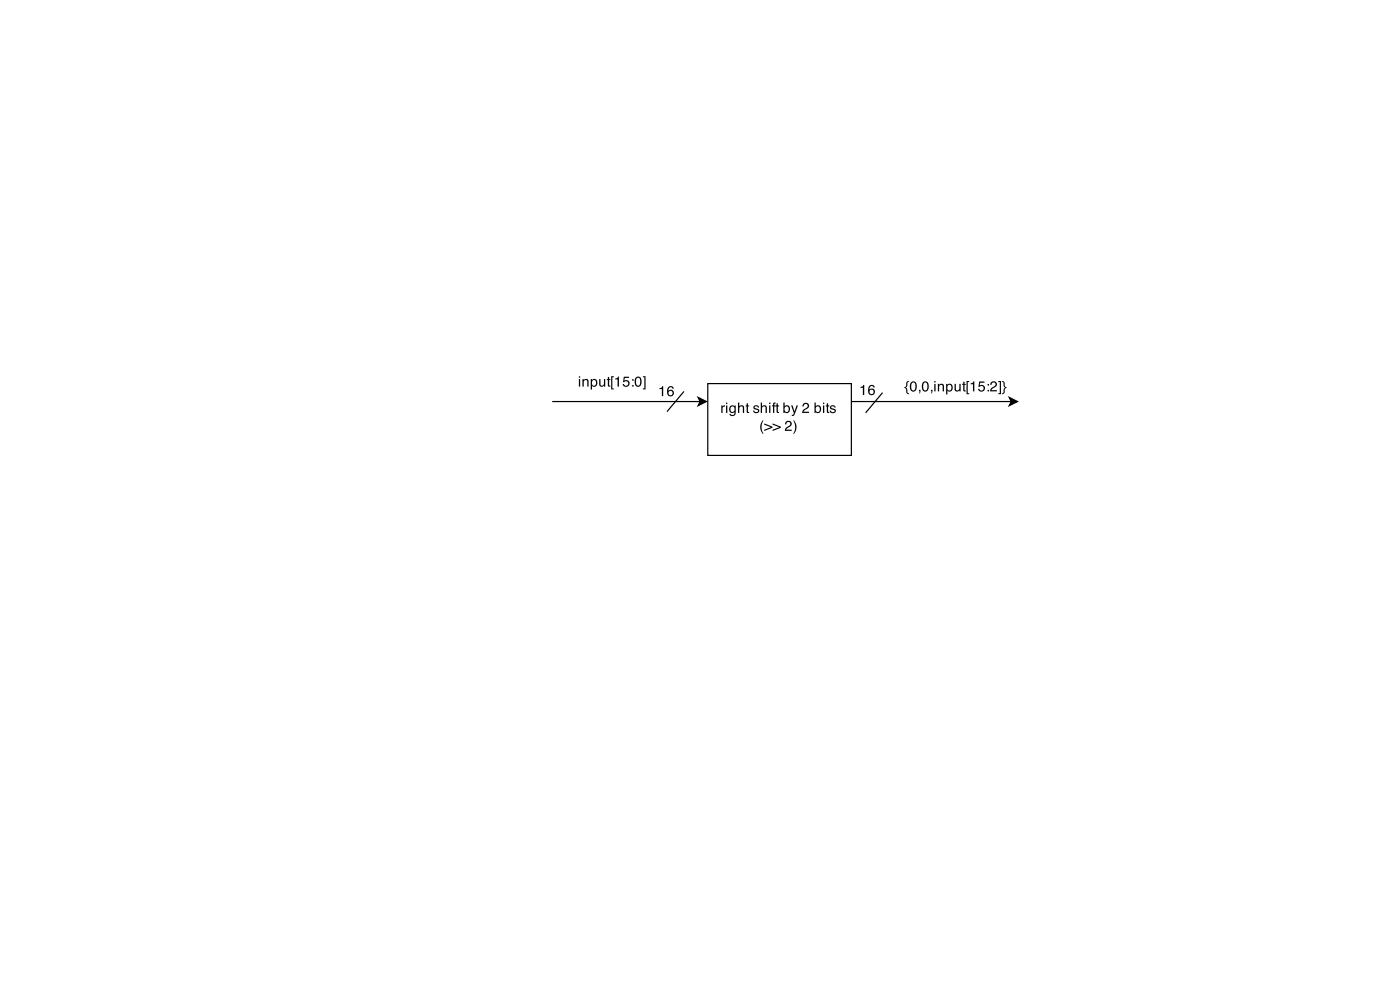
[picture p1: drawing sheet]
<svg xmlns="http://www.w3.org/2000/svg" width="226mm" height="161mm" viewBox="0 0 226 161" stroke-linecap="round" stroke-linejoin="round" font-family="sans-serif">
<path d="M89.2 64.8h23.9M110.5 63.2l-2.8 3.3M112.8 64.2l1.3 .6-1.3 .7 .3-.7zM114.3 61.9h23.2v11.6h-23.2zM137.5 64.8h25.8M142.6 63.4l-2.8 3.3M163 64.2l1.4 .6-1.4 .7 .3-.7z" fill="none" stroke="#000" stroke-width=".19"/>
<g fill="#000">
<path d="M93.5 61.2h.2v1.2h-.2zM93.5 60.8h.2v.2h-.2zM94.1 61.2h.2v.2a.43 .43 0 0 1 .5-.2 .43 .43 0 0 1 .3 .4v.8h-.2v-.7a.3 .3 0 0 0-.4-.3 .3 .3 0 0 0-.2 .4v.6h-.2zM95.8 61.4a.47 .47 0 0 0-.2 .6 .47 .47 0 0 0 .5 .3 .46 .46 0 0 0 .2-.6 .46 .46 0 0 0-.5-.3zM95.4 61.2h.2v.2a.54 .54 0 0 1 .7-.1 .54 .54 0 0 1 .2 .7 .47 .47 0 0 1-.4 .4 .47 .47 0 0 1-.5-.1v.6h-.2zM96.8 61.2h.2v.9l.2 .2a.39 .39 0 0 0 .4-.5v-.6h.2v1.2h-.2v-.2a.42 .42 0 0 1-.5 .2 .42 .42 0 0 1-.3-.4zM98.2 60.9h.2v.3h.2v.2h-.2v.8l.2 .1v.1h-.3l-.1-.1v-.9h-.2v-.2h.2zM98.7 60.8h.4v.1h-.2v1.8h.2v.2h-.4zM99.4 61.1l.6-.3v1.6h-.2v-1.1h-.4zM100.8 60.8h.8v.2h-.7l-.1 .5a.55 .55 0 0 1 .8 .2 .55 .55 0 0 1-.3 .8 .55 .55 0 0 1-.7-.5h.2a.35 .35 0 0 0 .5 .2 .35 .35 0 0 0 .1-.6 .35 .35 0 0 0-.6 .1h-.2zM102.1 61.2h.2v.3h-.2zM102.1 62.2h.2v.2h-.2zM102.7 61a.58 .58 0 0 1 .7-.1 .58 .58 0 0 1 .2 .7 .59 .59 0 0 1-.2 .7 .59 .59 0 0 1-.8-.1l-.1-.7zM102.9 61a.9 .9 0 0 0 .2 1.3 .79 .79 0 0 0 0-1.3zM103.8 60.8h.5v2.1h-.5v-.2h.3v-1.8h-.3z" fill-rule="evenodd"/>
<path d="M106.5 62.7l.6-.3v1.6h-.2v-1.2h-.4zM107.9 62.5a.49 .49 0 0 1 .6-.2 .49 .49 0 0 1 .3 .5h-.2a.34 .34 0 0 0-.4-.3 .34 .34 0 0 0-.2 .5v.1a.54 .54 0 0 1 .8 .1 .54 .54 0 0 1-.2 .8 .54 .54 0 0 1-.8-.3l-.1-.6zM108 63.5a.35 .35 0 0 0 .7 0 .35 .35 0 0 0-.7 0z" fill-rule="evenodd"/>
<path d="M116.5 65.5h.2v.2l.4-.3v.3l-.4 .2v.8h-.2zM117.3 65.5h.2v1.2h-.2zM117.3 65h.2v.2h-.2zM117.9 65.6l.4-.2 .3 .2v-.1h.2v1.1a.53 .53 0 0 1-.4 .6 .53 .53 0 0 1-.6-.4l.5 .2a.38 .38 0 0 0 .3-.5 .53 .53 0 0 1-.7 .1 .53 .53 0 0 1-.1-.7zM118.1 65.7a.44 .44 0 0 0-.1 .5 .44 .44 0 0 0 .5 .3 .44 .44 0 0 0 .2-.6 .44 .44 0 0 0-.6-.2zM119.2 65h.2v.6a.43 .43 0 0 1 .5-.1 .43 .43 0 0 1 .3 .4v.8h-.2v-.9l-.3-.2-.3 .2v.9h-.2zM120.6 65.1h.2v.4h.2v.1h-.2v.8l.2 .1v.2h-.3l-.1-.2v-.9h-.2v-.1h.2zM121.8 65.5l.3-.1 .3 .1 .2 .3h-.2a.26 .26 0 0 0-.3-.2 .26 .26 0 0 0-.2 .2l.1 .1a.58 .58 0 0 1 .6 .6 .53 .53 0 0 1-.5 .2 .53 .53 0 0 1-.5-.4h.2a.29 .29 0 0 0 .3 .3 .29 .29 0 0 0 .3-.3v-.1a.58 .58 0 0 1-.7-.5zM122.9 65h.2v.6a.43 .43 0 0 1 .5-.1 .43 .43 0 0 1 .3 .4v.8h-.2l-.1-.9-.2-.2-.3 .2v.9h-.2zM124.2 65.5h.2v1.2h-.2zM124.2 65h.2v.2h-.2zM124.9 65.1l.4-.1v.2l-.2 .1v.2h.2v.1h-.2v1.1h-.2v-1.1h-.2v-.1h.2zM125.4 65.1h.2v.4h.2v.1h-.2v.8l.2 .1v.2h-.2l-.2-.2v-.9h-.1v-.1h.1zM126.5 65h.2v.6a.53 .53 0 0 1 .7-.1 .53 .53 0 0 1 .2 .7 .48 .48 0 0 1-.3 .5 .48 .48 0 0 1-.6-.2v.2h-.2zM126.8 65.7a.42 .42 0 0 0-.1 .6 .42 .42 0 0 0 .6 .1 .42 .42 0 0 0 .1-.6 .42 .42 0 0 0-.6-.1zM127.8 65.5h.2l.3 1 .4-1h.2l-.5 1.3a.4 .4 0 0 1-.5 .4v-.2h.2l.1-.3zM129.8 65.2a.53 .53 0 0 1 .8 .1 .53 .53 0 0 1-.3 .8l-.5 .4h.9v.2h-1.1a1.75 1.75 0 0 1 .8-1 .33 .33 0 0 0-.3-.5 .33 .33 0 0 0-.3 .4h-.2zM131.6 65h.2v.6a.53 .53 0 0 1 .7-.1 .53 .53 0 0 1 .1 .7 .48 .48 0 0 1-.3 .5 .48 .48 0 0 1-.6-.2v.2h-.1zM131.9 65.7a.42 .42 0 0 0-.1 .6 .42 .42 0 0 0 .5 .1 .42 .42 0 0 0 .1-.6 .42 .42 0 0 0-.5-.1zM132.9 65.5h.2v1.2h-.2zM132.9 65h.2v.2h-.2zM133.5 65.1h.3v.4h.1v.1h-.1v.8l.1 .1v.2h-.2l-.1-.2-.1-.9h-.1v-.1h.1zM134.2 65.5l.3-.1 .3 .1 .2 .3h-.2a.26 .26 0 0 0-.3-.2 .26 .26 0 0 0-.2 .2v.1a.58 .58 0 0 1 .7 .6 .53 .53 0 0 1-.6 .2 .53 .53 0 0 1-.4-.4h.2a.29 .29 0 0 0 .3 .3 .29 .29 0 0 0 .3-.3l-.1-.1a.58 .58 0 0 1-.6-.5z" fill-rule="evenodd"/>
<path d="M123.2 67.9h.1a2.03 2.03 0 0 0 0 2.2 1.18 1.18 0 0 1-.5-1.1l.1-.6zM123.4 68.4l1.4 .5v.2l-1.4 .5v-.2l1.1-.4-1.1-.4zM124.8 68.4l1.3 .5v.2l-1.3 .5v-.2l1.1-.4-1.1-.4zM127 68.1a.53 .53 0 0 1 .8 .1 .53 .53 0 0 1-.3 .8l-.5 .4h.9v.2h-1.1a1.75 1.75 0 0 1 .8-1 .33 .33 0 0 0-.3-.5 .33 .33 0 0 0-.3 .4h-.2zM128.1 67.9a1.15 1.15 0 0 1 .5 .9l-.1 .8-.2 .5h-.2a2.03 2.03 0 0 0 0-2.2z" fill-rule="evenodd"/>
<path d="M139 62.5l.6-.3v1.6h-.2v-1.2h-.4zM140.4 62.3a.49 .49 0 0 1 .5-.2 .49 .49 0 0 1 .4 .5h-.2a.34 .34 0 0 0-.4-.3 .34 .34 0 0 0-.3 .5v.1a.54 .54 0 0 1 .8 .1 .54 .54 0 0 1-.2 .8 .54 .54 0 0 1-.7-.3l-.1-.6zM140.4 63.3a.35 .35 0 0 0 .7 0 .35 .35 0 0 0-.7 0z" fill-rule="evenodd"/>
<path d="M146.5 61.7l.3-.2v.1l-.2 .2v.3a.37 .37 0 0 1-.4 .5 .62 .62 0 0 1 .4 .8l.2 .1v.2a.56 .56 0 0 1-.4-.8l-.3-.2v-.2l.2-.1zM147.1 61.7a.58 .58 0 0 1 .8 0 .58 .58 0 0 1 .2 .7 .59 .59 0 0 1-.3 .7 .59 .59 0 0 1-.7-.1l-.1-.8zM147.4 61.8a.9 .9 0 0 0 .1 1.3 .79 .79 0 0 0 0-1.3zM148.4 63h.3l-.1 .4-.2 .1 .2-.3h-.2zM149.1 61.7a.58 .58 0 0 1 .7 0 .58 .58 0 0 1 .2 .7 .59 .59 0 0 1-.2 .7 .59 .59 0 0 1-.8-.1l-.1-.8zM149.3 61.8a.9 .9 0 0 0 .1 1.3 .79 .79 0 0 0 .1-1.3zM150.4 63h.2v.4l-.2 .1 .1-.3h-.1zM150.9 62h.2v1.2h-.2zM150.9 61.5h.2v.3h-.2zM151.5 62h.2v.2a.43 .43 0 0 1 .5-.2 .43 .43 0 0 1 .3 .4v.8h-.2v-.8a.3 .3 0 0 0-.4-.2 .3 .3 0 0 0-.2 .4v.6h-.2zM153.2 62.2a.47 .47 0 0 0-.2 .5 .47 .47 0 0 0 .5 .3 .46 .46 0 0 0 .2-.5 .46 .46 0 0 0-.5-.3zM152.8 62h.2v.2a.54 .54 0 0 1 .7-.1 .54 .54 0 0 1 .2 .7 .47 .47 0 0 1-.4 .4 .47 .47 0 0 1-.5-.1v.6h-.2zM154.2 62h.2v.9l.2 .2a.39 .39 0 0 0 .4-.5v-.6h.2v1.2h-.2v-.2a.42 .42 0 0 1-.5 .2 .42 .42 0 0 1-.3-.4zM155.6 61.6h.2v.4h.2v.2h-.2v.7l.2 .1v.2h-.3l-.1-.1v-.9h-.2v-.2h.2zM156.1 61.5h.5v.2h-.3v1.8h.3v.2h-.5zM156.8 61.9l.6-.3v1.6h-.2v-1.1h-.4zM158.2 61.6h.8v.2h-.7l-.1 .5a.55 .55 0 0 1 .8 .2 .55 .55 0 0 1-.3 .8 .55 .55 0 0 1-.7-.5h.2a.35 .35 0 0 0 .5 .2 .35 .35 0 0 0 .1-.6 .35 .35 0 0 0-.6 .1h-.2zM159.5 62h.3v.3h-.3zM159.5 63h.3v.2h-.3zM160.1 61.7a.53 .53 0 0 1 .9 .1 .53 .53 0 0 1-.4 .8l-.5 .4h.9v.2h-1.1a1.75 1.75 0 0 1 .9-1 .33 .33 0 0 0-.3-.5 .33 .33 0 0 0-.3 .5h-.3zM161.2 61.5h.5v2.2h-.5v-.2h.3v-1.8h-.3zM161.8 61.5a.66 .66 0 0 1 .5 .9l.3 .1v.2l-.3 .1v.2a.49 .49 0 0 1-.5 .7v-.2l.3-.2v-.3a.38 .38 0 0 1 .3-.4 .65 .65 0 0 1-.3-.8l-.3-.2z" fill-rule="evenodd"/>
</g>
<path d="M112.8 64.2l1.3 .6-1.3 .7 .3-.7zM163 64.2l1.4 .6-1.4 .7 .3-.7z" fill="#000"/>
</svg>
